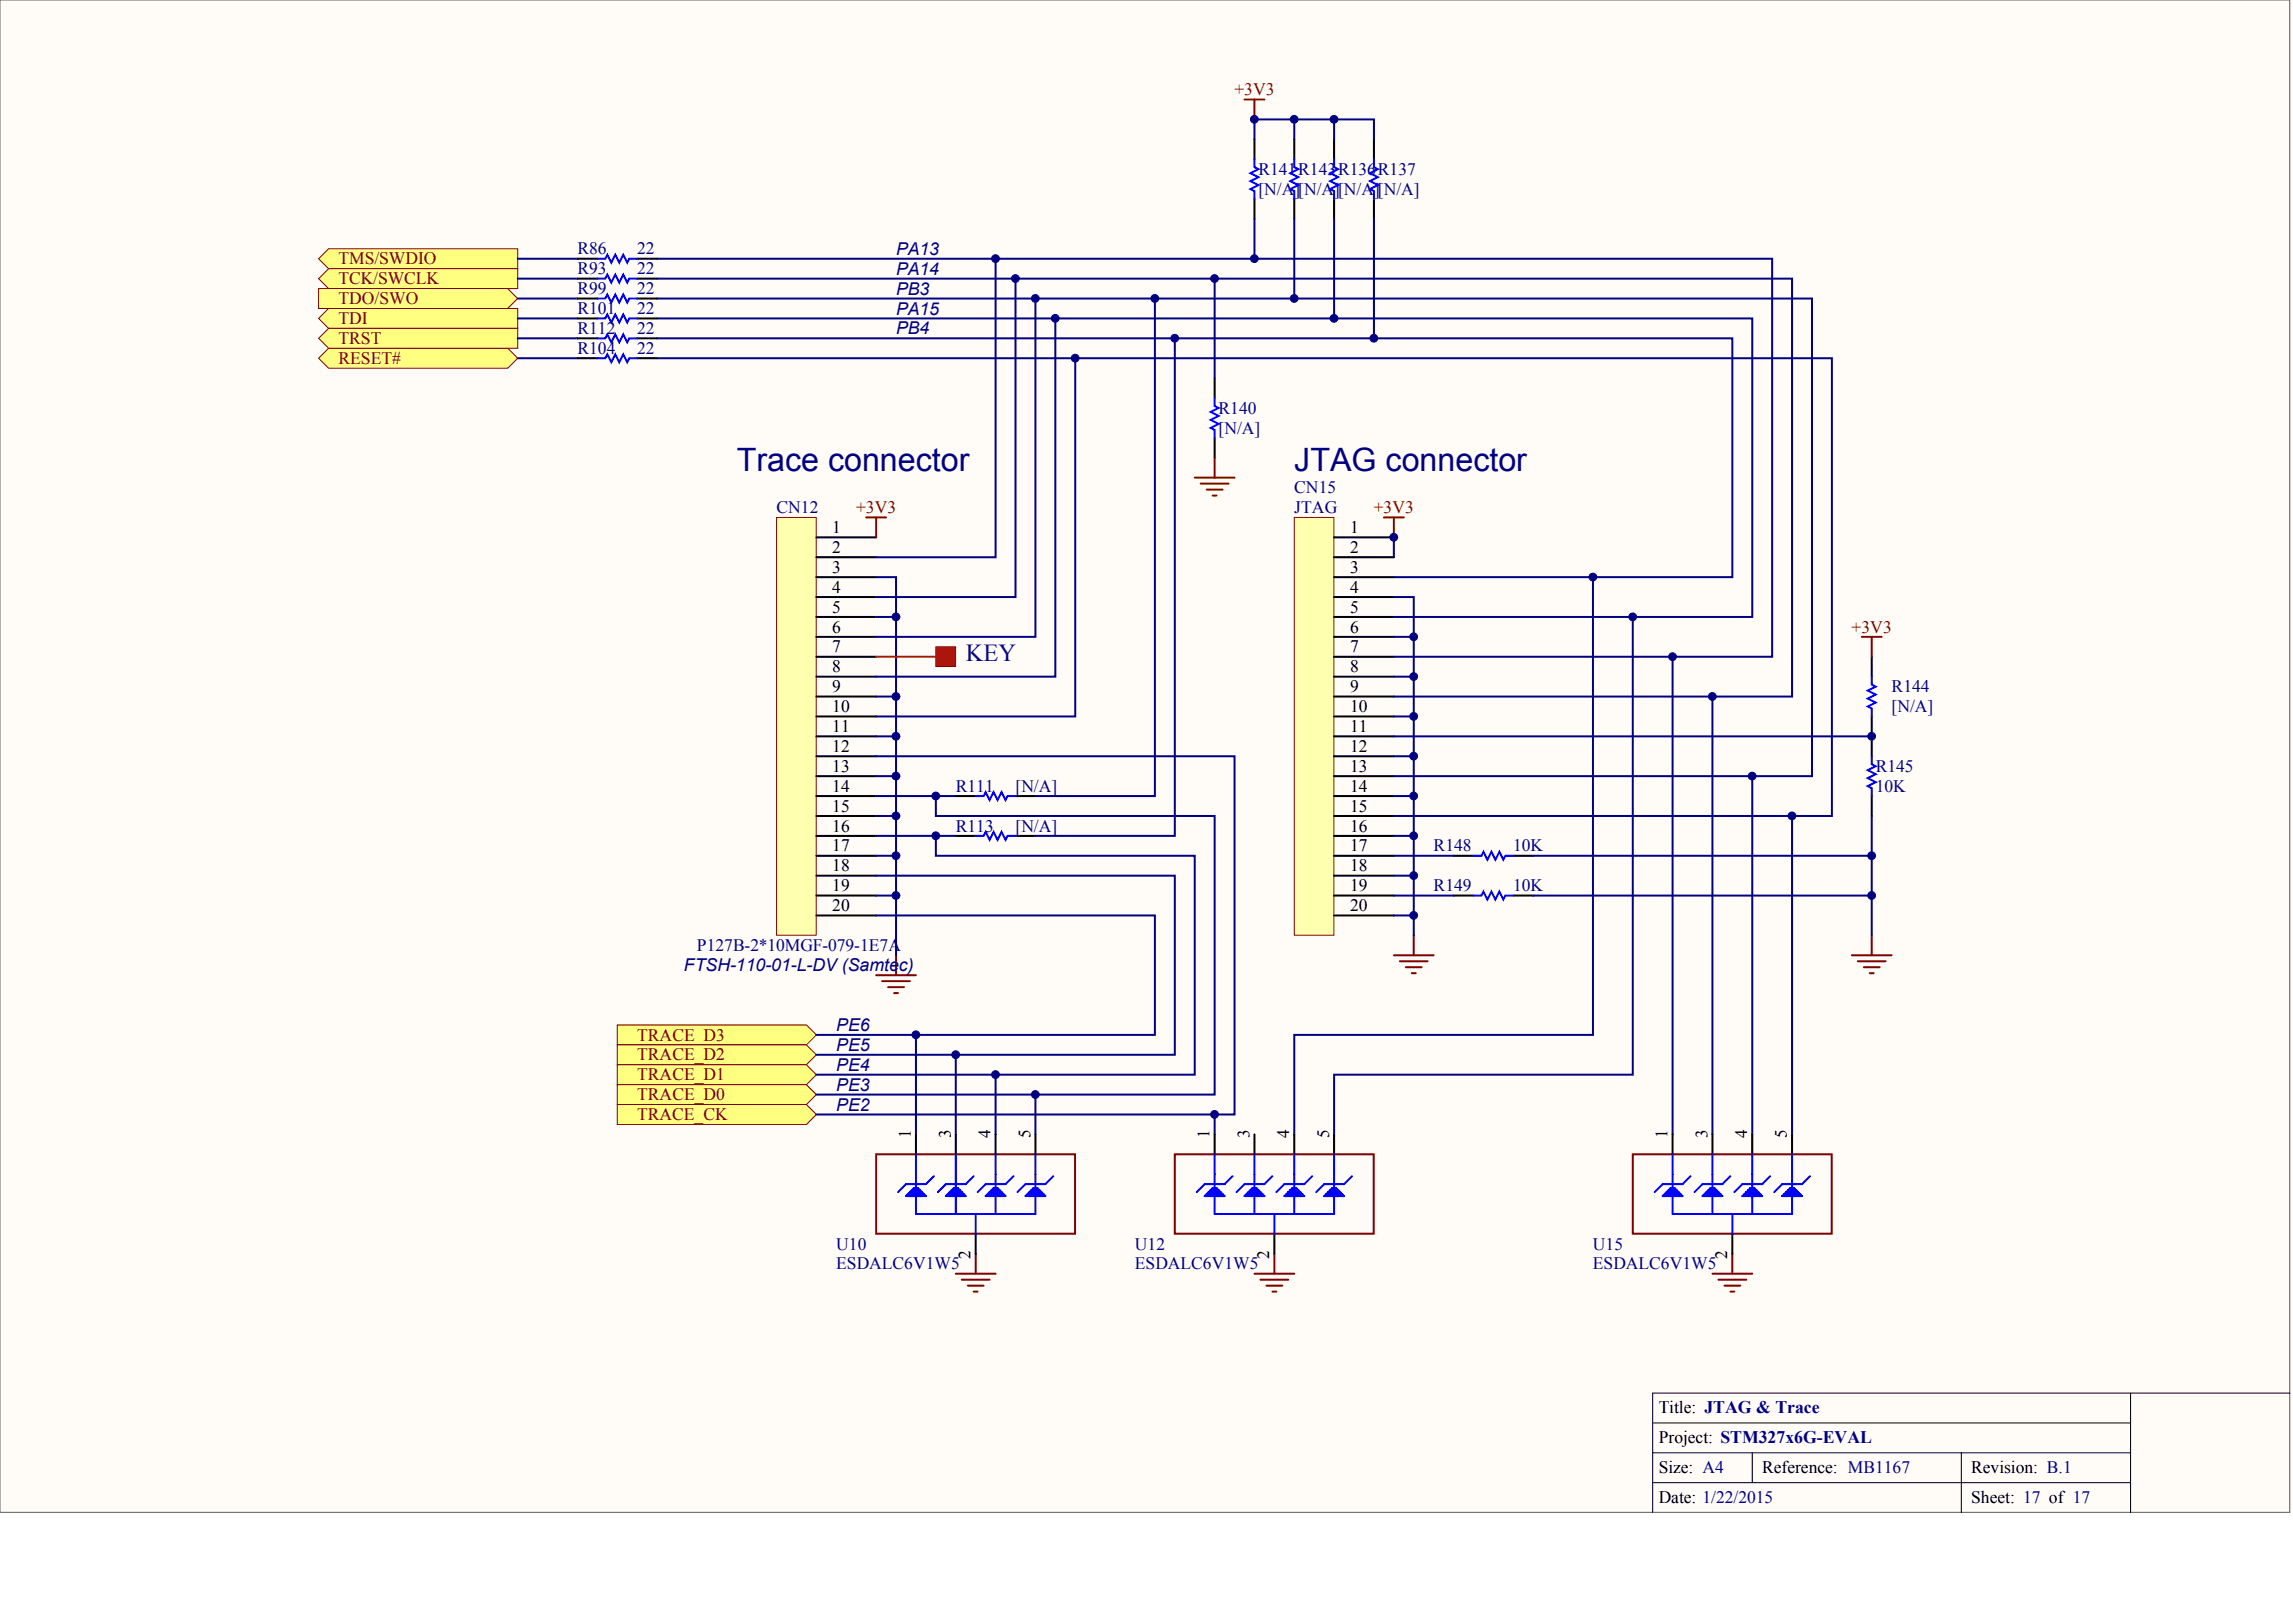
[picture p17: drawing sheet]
<svg xmlns="http://www.w3.org/2000/svg" width="840mm" height="594mm" viewBox="0 0 840 594" stroke-linecap="round" stroke-linejoin="round" font-family="sans-serif">
<defs><g id="words">
<g font-size="11.8" fill="#000080">
<text x="269.8" y="172.4">Trace connector</text>
<text x="473.9" y="172.4">JTAG connector</text>
</g>
<text font-size="9" fill="#0c0087" x="353.6" y="241.8">KEY</text>
<g font-size="6.5" fill="#000080">
<text x="328.1" y="93.3">PA13</text>
<text x="328.1" y="100.6">PA14</text>
<text x="328.1" y="107.9">PB3</text>
<text x="328.1" y="115.1">PA15</text>
<text x="328.1" y="122.4">PB4</text>
<text x="250.4" y="355.5">FTSH-110-01-L-DV (Samtec)</text>
<text x="306.2" y="377.4">PE6</text>
<text x="306.2" y="384.7">PE5</text>
<text x="306.2" y="392">PE4</text>
<text x="306.2" y="399.2">PE3</text>
<text x="306.2" y="406.5">PE2</text>
</g>
<g font-size="6.4" fill="#800000">
<text x="452" y="34.9">+3V3</text>
<text x="123.9" y="96.8">TMS/SWDIO</text>
<text x="123.9" y="104.1">TCK/SWCLK</text>
<text x="123.9" y="111.3">TDO/SWO</text>
<text x="123.9" y="118.6">TDI</text>
<text x="123.9" y="125.9">TRST</text>
<text x="123.9" y="133.2">RESET#</text>
<text x="313.4" y="187.8">+3V3</text>
<text x="503" y="187.8">+3V3</text>
<text x="678" y="231.5">+3V3</text>
<text x="233.3" y="380.9">TRACE_D3</text>
<text x="233.3" y="388.2">TRACE_D2</text>
<text x="233.3" y="395.4">TRACE_D1</text>
<text x="233.3" y="402.7">TRACE_D0</text>
<text x="233.3" y="410">TRACE_CK</text>
</g>
<g font-size="6.4" fill="#000080">
<text x="460.8" y="64">R141R143R136R137</text>
<text x="460.8" y="71.3">[N/A][N/A][N/A][N/A]</text>
<text x="211.4" y="93.1">R86</text>
<text x="233.3" y="93.1">22</text>
<text x="211.4" y="100.4">R93</text>
<text x="233.3" y="100.4">22</text>
<text x="211.4" y="107.7">R99</text>
<text x="233.3" y="107.7">22</text>
<text x="211.4" y="115">R101</text>
<text x="233.3" y="115">22</text>
<text x="211.4" y="122.3">R112</text>
<text x="233.3" y="122.3">22</text>
<text x="211.4" y="129.6">R104</text>
<text x="233.3" y="129.6">22</text>
<text x="446.2" y="151.4">R140</text>
<text x="446.2" y="158.7">[N/A]</text>
<text x="473.9" y="180.5">CN15</text>
<text x="284.4" y="187.8">CN12</text>
<text x="473.9" y="187.8">JTAG</text>
<text x="692.6" y="253.4">R144</text>
<text x="692.6" y="260.7">[N/A]</text>
<text x="686.8" y="282.5">R145</text>
<text x="350" y="289.8">R111</text>
<text x="371.8" y="289.8">[N/A]</text>
<text x="686.8" y="289.8">10K</text>
<text x="350" y="304.4">R113</text>
<text x="371.8" y="304.4">[N/A]</text>
<text x="525" y="311.7">R148</text>
<text x="554.1" y="311.7">10K</text>
<text x="525" y="326.2">R149</text>
<text x="554.1" y="326.2">10K</text>
<text x="255.2" y="348.1">P127B-2*10MGF-079-1E7A</text>
<text x="306.2" y="457.4">U10</text>
<text x="415.6" y="457.4">U12</text>
<text x="583.3" y="457.4">U15</text>
<text x="306.2" y="464.7">ESDALC6V1W5</text>
<text x="415.6" y="464.7">ESDALC6V1W5</text>
<text x="583.3" y="464.7">ESDALC6V1W5</text>
</g>
<g font-size="6.4">
<text x="304.8" y="195.1">1</text>
<text x="494.3" y="195.1">1</text>
<text x="304.8" y="202.4">2</text>
<text x="494.3" y="202.4">2</text>
<text x="304.8" y="209.7">3</text>
<text x="494.3" y="209.7">3</text>
<text x="304.8" y="217">4</text>
<text x="494.3" y="217">4</text>
<text x="304.8" y="224.3">5</text>
<text x="494.3" y="224.3">5</text>
<text x="304.8" y="231.5">6</text>
<text x="494.3" y="231.5">6</text>
<text x="304.8" y="238.8">7</text>
<text x="494.3" y="238.8">7</text>
<text x="304.8" y="246.1">8</text>
<text x="494.3" y="246.1">8</text>
<text x="304.8" y="253.4">9</text>
<text x="494.3" y="253.4">9</text>
<text x="304.8" y="260.7">10</text>
<text x="494.3" y="260.7">10</text>
<text x="304.8" y="268">11</text>
<text x="494.3" y="268">11</text>
<text x="304.8" y="275.2">12</text>
<text x="494.3" y="275.2">12</text>
<text x="304.8" y="282.5">13</text>
<text x="494.3" y="282.5">13</text>
<text x="304.8" y="289.8">14</text>
<text x="494.3" y="289.8">14</text>
<text x="304.8" y="297.1">15</text>
<text x="494.3" y="297.1">15</text>
<text x="304.8" y="304.4">16</text>
<text x="494.3" y="304.4">16</text>
<text x="304.8" y="311.7">17</text>
<text x="494.3" y="311.7">17</text>
<text x="304.8" y="319">18</text>
<text x="494.3" y="319">18</text>
<text x="304.8" y="326.2">19</text>
<text x="494.3" y="326.2">19</text>
<text x="304.8" y="333.5">20</text>
<text x="494.3" y="333.5">20</text>
<text x="607.3" y="517.1">Title: JTAG &amp; Trace</text>
<text x="607.3" y="528">Project: STM327x6G-EVAL</text>
<text x="607.3" y="539.1">Size: A4</text>
<text x="645.3" y="539.1">Reference: MB1167</text>
<text x="721.8" y="539.1">Revision: B.1</text>
<text x="607.3" y="550.2">Date: 1/22/2015</text>
<text x="721.8" y="550.2">Sheet: 17 of 17</text>
</g>
<g font-size="6.3">
<text x="333.5" y="416.7" transform="rotate(-90 333.5 416.7)">1</text>
<text x="348.1" y="416.7" transform="rotate(-90 348.1 416.7)">3</text>
<text x="362.7" y="416.7" transform="rotate(-90 362.7 416.7)">4</text>
<text x="377.3" y="416.7" transform="rotate(-90 377.3 416.7)">5</text>
<text x="442.9" y="416.7" transform="rotate(-90 442.9 416.7)">1</text>
<text x="457.5" y="416.7" transform="rotate(-90 457.5 416.7)">3</text>
<text x="472.1" y="416.7" transform="rotate(-90 472.1 416.7)">4</text>
<text x="486.6" y="416.7" transform="rotate(-90 486.6 416.7)">5</text>
<text x="610.6" y="416.7" transform="rotate(-90 610.6 416.7)">1</text>
<text x="625.2" y="416.7" transform="rotate(-90 625.2 416.7)">3</text>
<text x="639.7" y="416.7" transform="rotate(-90 639.7 416.7)">4</text>
<text x="654.3" y="416.7" transform="rotate(-90 654.3 416.7)">5</text>
<text x="355.4" y="460.8" transform="rotate(-90 355.4 460.8)">2</text>
<text x="464.8" y="460.8" transform="rotate(-90 464.8 460.8)">2</text>
<text x="632.5" y="460.8" transform="rotate(-90 632.5 460.8)">2</text>
</g>
</g></defs>
<path d="M0 0h838.4v553.6h-838.4z" fill="#fffcf8" stroke="#696969" stroke-width=".37"/>
<path d="M780.1 509.9v43.7M838.5 509.9h-233.3v43.7M605.2 520.9h174.9M605.2 531.8h174.9M641.6 531.8v10.9M718.2 531.8v21.8M605.2 542.7h174.9" fill="none" stroke="#000" stroke-width=".37"/>
<path d="M284.4 189.4h14.5v152.9h-14.5z" fill="#ffffb0" stroke="#800000" stroke-width=".37"/>
<g fill="none" stroke="#000" stroke-width=".73">
<path d="M459.3 51v7.3M473.9 51v7.3M488.5 51v7.3M459.3 72.9v7.2M473.9 72.9v7.2M488.5 72.9v7.2M444.8 138.4v7.3M444.8 160.3v7.3M298.9 196.7h21.9M298.9 204h21.9M298.9 211.3h21.9M298.9 218.5h21.9"/>
<path d="M298.9 225.8h21.9M298.9 233.1h21.9M298.9 240.4h21.9M298.9 247.7h21.9M298.9 255h21.9M685.4 240.4v7.3M298.9 262.3h21.9M298.9 269.5h21.9M298.9 276.8h21.9M685.4 262.3v7.2M298.9 284.1h21.9M298.9 291.4h21.9"/>
<path d="M298.9 298.7h21.9M298.9 306h21.9M298.9 313.2h21.9M298.9 320.5h21.9M298.9 327.8h21.9M298.9 335.1h21.9"/>
</g>
<path d="M473.9 43.7v7.3M320.8 211.3h7.3v116.5h-7.3M320.8 225.8h7.3M320.8 255h7.3M320.8 269.5h7.3M320.8 298.7h7.3M320.8 284.1h7.3M320.8 291.4h29.2M320.8 313.2h7.3M328.1 327.8v21.9" fill="none" stroke="#000080" stroke-width=".73"/>
<path d="M320.8 357h14.6M323 359.1h10.2M328.1 349.7v7.3M325.2 361.3h5.8M327.4 363.5h1.4" fill="none" stroke="#800000" stroke-width=".73"/>
<path d="M459.3 58.3v2.9l1.5 .7-2.9 1.5 2.9 1.4-2.9 1.5 2.9 1.5-2.9 1.4 1.4 .7v3M473.9 58.3v2.9l1.5 .7-2.9 1.5 2.9 1.4-2.9 1.5 2.9 1.5-2.9 1.4 1.4 .7v3M488.5 58.3v2.9l1.5 .7-3 1.5 3 1.4-3 1.5 3 1.5-3 1.4 1.5 .7v3M444.8 145.7v2.9l1.4 .7-2.9 1.5 2.9 1.5-2.9 1.4 2.9 1.5-2.9 1.4 1.5 .8v2.9M685.4 247.7v2.9l1.4 .7-2.9 1.5 2.9 1.4-2.9 1.5 2.9 1.5-2.9 1.4 1.5 .7v3" fill="none" stroke="#00f" stroke-width=".73"/>
<path d="M473.9 189.4h14.5v152.9h-14.5z" fill="#ffffb0" stroke="#800000" stroke-width=".37"/>
<g fill="none" stroke="#000" stroke-width=".73">
<path d="M488.5 196.7h21.9M488.5 204h21.9M488.5 211.3h21.9M488.5 218.5h21.9M488.5 225.8h21.9M488.5 233.1h21.9M488.5 240.4h21.9M488.5 247.7h21.9M488.5 255h21.9M488.5 262.3h21.9M488.5 269.5h21.9M488.5 276.8h21.9"/>
<path d="M685.4 269.5v7.3M350 291.4h7.3M371.8 291.4h7.3M488.5 284.1h21.9M488.5 291.4h21.9M488.5 298.7h21.9M685.4 291.4v7.3M350 306h7.3M371.8 306h7.3M488.5 306h21.9M488.5 313.2h21.9M532.2 313.2h7.3"/>
<path d="M554.1 313.2h7.3M488.5 320.5h21.9M488.5 327.8h21.9M488.5 335.1h21.9M532.2 327.8h7.3M554.1 327.8h7.3"/>
</g>
<g fill="none" stroke="#000080" stroke-width=".73">
<path d="M510.4 196.7v7.3M510.4 218.5h7.3v116.6h-7.3M510.4 233.1h7.3M510.4 247.7h7.3M510.4 276.8h7.3M510.4 262.3h7.3M510.4 269.5h175M510.4 291.4h7.3M685.4 298.7v14.5M320.8 306h29.2M510.4 306h7.3M510.4 313.2h21.8"/>
<path d="M510.4 320.5h7.3M510.4 327.8h21.8M517.7 335.1v7.3"/>
</g>
<path d="M510.4 349.7h14.6M512.6 351.9h10.2M514.7 354h5.9M516.9 356.2h1.5M517.7 342.4v7.3M678.1 349.7h14.5M680.3 351.9h10.2M682.4 354h5.9M684.6 356.2h1.5M685.4 342.4v7.3" fill="none" stroke="#800000" stroke-width=".73"/>
<path d="M685.4 276.8v2.9l1.4 .8-2.9 1.4 2.9 1.5-2.9 1.4 2.9 1.5-2.9 1.4 1.5 .8v2.9M357.3 291.4h2.9l.7-1.5 1.5 2.9 1.4-2.9 1.5 2.9 1.4-2.9 1.5 2.9 .7-1.4h2.9M357.3 306h2.9l.7-1.5 1.5 2.9 1.4-2.9 1.5 2.9 1.4-2.9 1.5 2.9 .7-1.4h2.9M539.5 313.2h3l.7-1.4 1.4 2.9 1.5-2.9 1.5 2.9 1.4-2.9 1.5 2.9 .7-1.5h2.9M539.5 327.8h3l.7-1.4 1.4 2.9 1.5-2.9 1.5 2.9 1.4-2.9 1.5 2.9 .7-1.5h2.9" fill="none" stroke="#00f" stroke-width=".73"/>
<g fill="#ffff80" stroke="#800000" stroke-width=".37">
<path d="M116.7 116.6l3.6-3.7h69.3v7.3h-69.3z" fill-rule="evenodd"/>
<path d="M116.7 131.1l3.6-3.6h65.6l3.7 3.6-3.7 3.7h-65.6z" fill-rule="evenodd"/>
<path d="M226 375.2h69.3l3.6 3.6-3.6 3.7h-69.3z" fill-rule="evenodd"/>
<path d="M226 382.5h69.3l3.6 3.6-3.6 3.6h-69.3z" fill-rule="evenodd"/>
<path d="M226 389.7h69.3l3.6 3.7-3.6 3.6h-69.3z" fill-rule="evenodd"/>
<path d="M226 397h69.3l3.6 3.7-3.6 3.6h-69.3z" fill-rule="evenodd"/>
<path d="M226 404.3h69.3l3.6 3.6-3.6 3.7h-69.3z" fill-rule="evenodd"/>
<path d="M116.7 123.8l3.6-3.6h69.3v7.3h-69.3z" fill-rule="evenodd"/>
<path d="M116.7 94.7l3.6-3.6h69.3v7.2h-69.3z" fill-rule="evenodd"/>
<path d="M116.7 102l3.6-3.7h69.3v7.3h-69.3z" fill-rule="evenodd"/>
<path d="M116.7 105.6h69.2l3.7 3.7-3.7 3.6h-69.2z" fill-rule="evenodd"/>
</g>
<path d="M459.3 80.1v14.6M473.9 80.1v29.2h-94.8M488.5 80.1v36.5M371.8 102h284.4v153h-145.8M386.4 116.6h255.2v109.2h-131.2M422.9 109.3v182.1h-43.8M444.8 102v36.4M473.9 109.3h189.6v174.8h-153.1M342.7 291.4v7.3h102.1v102h-145.9M320.8 320.5h109.4v65.6h-131.3" fill="none" stroke="#000080" stroke-width=".73"/>
<path d="M437.5 174.8h14.5M439.6 177h10.3M441.8 179.2h5.9M444.8 167.6v7.2M444 181.4h1.5" fill="none" stroke="#800000" stroke-width=".73"/>
<path d="M320.8 240.4h21.9" fill="none" stroke="#f00" stroke-width=".73"/>
<path d="M342.7 236.8h7.2v7.2h-7.2z" fill="#f00" stroke="#800000" stroke-width=".37"/>
<g fill="none" stroke="#000080" stroke-width=".73">
<path d="M459.3 51v-7.3h29.2v7.3M488.5 43.7h14.6v7.3M189.6 94.7h21.8M240.6 94.7h124v109.3h-43.8M364.6 94.7h284.3v145.7h-138.5M503.1 80.1v43.7M189.6 116.6h21.8M189.6 102h21.8M189.6 109.3h21.8M240.6 116.6h145.8v131.1h-65.6M240.6 109.3h138.5v123.8h-58.3M240.6 102h131.2v116.5h-51"/>
<path d="M189.6 131.1h21.8M189.6 123.8h21.8M240.6 131.1h153.1v131.2h-72.9M240.6 123.8h189.6v182.2h-51.1M393.7 131.1h277.1v167.6h-160.4M430.2 123.8h204.1v87.5h-123.9M583.3 211.3v167.5h-109.4v36.4M597.9 225.8v167.6h-109.4v21.8M612.4 240.4v174.8M627 255v160.2M320.8 276.8h131.2v131.1h-153.1M641.6 284.1v131.1"/>
<path d="M656.2 298.7v116.5M342.7 306v7.2h94.8v80.2h-138.6M561.4 313.2h124v29.2M320.8 335.1h102.1v43.7h-124M561.4 327.8h124M335.4 378.8v36.4M350 386.1v29.1M364.6 393.4v21.8M379.1 400.7v14.5M444.8 407.9v7.3"/>
</g>
<g fill="none" stroke="#000" stroke-width=".73">
<path d="M503.1 51v7.3M503.1 72.9v7.2M211.4 94.7h7.3M233.3 94.7h7.3M211.4 102h7.3M211.4 109.3h7.3M211.4 116.6h7.3M233.3 102h7.3M233.3 109.3h7.3M233.3 116.6h7.3M211.4 123.8h7.3M211.4 131.1h7.3"/>
<path d="M233.3 123.8h7.3M233.3 131.1h7.3M335.4 415.2v7.3M350 415.2v7.3M364.6 415.2v7.3M379.1 415.2v7.3M444.8 415.2v7.3M459.3 415.2v7.3M473.9 415.2v7.3M488.5 415.2v7.3M612.4 415.2v7.3M627 415.2v7.3"/>
<path d="M641.6 415.2v7.3M656.2 415.2v7.3M357.3 451.7v7.2M466.6 451.7v7.2M634.3 451.7v7.2"/>
</g>
<g fill="none" stroke="#00f" stroke-width=".73">
<path d="M503.1 58.3v2.9l1.4 .7-2.9 1.5 2.9 1.4-2.9 1.5 2.9 1.5-2.9 1.4 1.5 .7v3M218.7 94.7h2.9l.8-1.5 1.4 3 1.5-3 1.5 3 1.4-3 1.5 3 .7-1.5h2.9M218.7 102h2.9l.8-1.5 1.4 2.9 1.5-2.9 1.5 2.9 1.4-2.9 1.5 2.9 .7-1.4h2.9M218.7 109.3h2.9l.8-1.5 1.4 2.9 1.5-2.9 1.5 2.9 1.4-2.9 1.5 2.9 .7-1.4h2.9M218.7 116.6h2.9l.8-1.5 1.4 2.9 1.5-2.9 1.5 2.9 1.4-2.9 1.5 2.9 .7-1.4h2.9M218.7 123.8h2.9l.8-1.4 1.4 2.9 1.5-2.9 1.5 2.9 1.4-2.9 1.5 2.9 .7-1.5h2.9M218.7 131.1h2.9l.8-1.4 1.4 2.9 1.5-2.9 1.5 2.9 1.4-2.9 1.5 2.9 .7-1.5h2.9M332.5 437.1h5.8M333.2 437.8v-1.4h4.4v1.4M333.9 437.8v-2.2h2.9v2.2M334.7 434.9l-3 2.9h7.3l-2.9-2.9M334.7 434.9h1.4"/>
<path d="M334.7 434.9v2.9M335.4 422.5v21.9h43.7v-21.9M336.1 434.9v2.9M341.9 430.5l-2.9 2.9h-7.3l-2.9 3M347.1 437.1h5.8M347.8 437.8v-1.4h4.4v1.4M348.5 437.8v-2.2h2.9v2.2M349.2 434.9h1.5M349.2 434.9l-2.9 2.9h7.3l-2.9-2.9M349.2 434.9v2.9M350 422.5v21.9M350.7 434.9v2.9"/>
<path d="M356.5 430.5l-2.9 2.9h-7.3l-2.9 3M361.6 437.1h5.9M362.4 437.8v-1.4h4.3v1.4M363.1 437.8v-2.2h2.9v2.2M363.8 434.9h1.5M363.8 434.9l-2.9 2.9h7.3l-2.9-2.9M363.8 434.9v2.9M364.6 422.5v21.9M365.3 434.9v2.9M371.1 430.5l-2.9 2.9h-7.3l-2.9 3M376.2 437.1h5.9M376.9 437.8v-1.4h4.4v1.4"/>
<path d="M377.7 437.8v-2.2h2.9v2.2M378.4 434.9h1.5M378.4 434.9l-2.9 2.9h7.3l-2.9-2.9M378.4 434.9v2.9M379.9 434.9v2.9M385.7 430.5l-2.9 2.9h-7.3l-2.9 3M441.8 437.1h5.9M442.6 437.8v-1.4h4.3v1.4M443.3 437.8v-2.2h2.9v2.2M444 434.9h1.5M444 434.9l-2.9 2.9h7.3l-2.9-2.9M444 434.9v2.9"/>
<path d="M444.8 422.5v21.9h43.7v-21.9M445.5 434.9v2.9M451.3 430.5l-2.9 2.9h-7.3l-2.9 3M456.4 437.1h5.9M457.1 437.8v-1.4h4.4v1.4M457.9 437.8v-2.2h2.9v2.2M458.6 434.9h1.5M458.6 434.9l-2.9 2.9h7.3l-2.9-2.9M458.6 434.9v2.9M459.3 422.5v21.9M460.1 434.9v2.9M465.9 430.5l-2.9 2.9h-7.3l-2.9 3"/>
<path d="M471 437.1h5.8M471.7 437.8v-1.4h4.4v1.4M472.5 437.8v-2.2h2.9v2.2M473.2 434.9h1.4M473.2 434.9l-2.9 2.9h7.3l-3-2.9M473.2 434.9v2.9M473.9 422.5v21.9M474.6 434.9v2.9M480.5 430.5l-2.9 2.9h-7.3l-2.9 3M485.6 437.1h5.8M486.3 437.8v-1.4h4.4v1.4M487 437.8v-2.2h3v2.2"/>
<path d="M487.8 434.9h1.4M487.8 434.9l-2.9 2.9h7.2l-2.9-2.9M487.8 434.9v2.9M489.2 434.9v2.9M495.1 430.5l-3 2.9h-7.2l-3 3M609.5 437.1h5.9M610.3 437.8v-1.4h4.3v1.4M611 437.8v-2.2h2.9v2.2M611.7 434.9h1.5M611.7 434.9l-2.9 2.9h7.3l-2.9-2.9M611.7 434.9v2.9M612.4 422.5v21.9h43.8v-21.9"/>
<path d="M613.2 434.9v2.9M619 430.5l-2.9 2.9h-7.3l-2.9 3M624.1 437.1h5.8M624.8 437.8v-1.4h4.4v1.4M625.6 437.8v-2.2h2.9v2.2M626.3 434.9h1.5M626.3 434.9l-2.9 2.9h7.3l-2.9-2.9M626.3 434.9v2.9M627 422.5v21.9M627.8 434.9v2.9M633.6 430.5l-2.9 2.9h-7.3l-2.9 3M638.7 437.1h5.8"/>
<path d="M639.4 437.8v-1.4h4.4v1.4M640.2 437.8v-2.2h2.9v2.2M640.9 434.9h1.4M640.9 434.9l-2.9 2.9h7.3l-3-2.9M640.9 434.9v2.9M641.6 422.5v21.9M642.3 434.9v2.9M648.2 430.5l-2.9 2.9h-7.3l-3 3M653.3 437.1h5.8M654 437.8v-1.4h4.4v1.4M654.7 437.8v-2.2h3v2.2M655.5 434.9h1.4"/>
<path d="M655.5 434.9l-3 2.9h7.3l-2.9-2.9M655.5 434.9v2.9M656.9 434.9v2.9M662.8 430.5l-3 2.9h-7.3l-2.9 3M357.3 444.4v7.3M466.6 444.4v7.3M634.3 444.4v7.3"/>
</g>
<g fill="none" stroke="#800000" stroke-width=".73">
<path d="M455.7 36.4h7.3M459.3 36.4v7.3M317.2 189.4h7.3M320.8 189.4v7.3M506.7 189.4h7.3M510.4 189.4v7.3M681.7 233.1h7.3M685.4 233.1v7.3M320.8 422.5h72.8v29.1h-72.8zM430.2 422.5h72.8v29.1h-72.8zM597.9 422.5h72.8v29.1h-72.8zM357.3 458.9v7.3"/>
<path d="M466.6 458.9v7.3M634.3 458.9v7.3M350 466.2h14.6M352.2 468.4h10.2M354.3 470.6h5.9M356.5 472.8h1.5M459.3 466.2h14.6M461.5 468.4h10.2M463.7 470.6h5.8M465.9 472.8h1.5M627 466.2h14.6M629.2 468.4h10.2"/>
<path d="M631.4 470.6h5.8M633.6 472.8h1.4"/>
</g>
<g fill="#000080" stroke="#000080" stroke-width=".37">
<circle cx="328.1" cy="327.8" r="1.42"/>
<circle cx="328.1" cy="313.2" r="1.42"/>
<circle cx="328.1" cy="298.6" r="1.42"/>
<circle cx="328.1" cy="284.1" r="1.42"/>
<circle cx="328.1" cy="269.5" r="1.42"/>
<circle cx="328.1" cy="254.9" r="1.42"/>
<circle cx="328.1" cy="225.8" r="1.42"/>
<circle cx="335.4" cy="378.8" r="1.42"/>
<circle cx="342.6" cy="305.9" r="1.42"/>
<circle cx="342.6" cy="291.4" r="1.42"/>
<circle cx="349.9" cy="386.1" r="1.42"/>
<circle cx="364.5" cy="393.3" r="1.42"/>
<circle cx="364.5" cy="94.7" r="1.42"/>
<circle cx="371.8" cy="102" r="1.42"/>
<circle cx="379.1" cy="400.6" r="1.42"/>
<circle cx="379.1" cy="109.2" r="1.42"/>
<circle cx="386.4" cy="116.5" r="1.42"/>
<circle cx="393.7" cy="131.1" r="1.42"/>
<circle cx="422.8" cy="109.2" r="1.42"/>
<circle cx="430.1" cy="123.8" r="1.42"/>
<circle cx="444.7" cy="407.9" r="1.42"/>
<circle cx="444.7" cy="102" r="1.42"/>
<circle cx="459.3" cy="94.7" r="1.42"/>
<circle cx="459.3" cy="43.7" r="1.42"/>
<circle cx="473.9" cy="109.2" r="1.42"/>
<circle cx="473.9" cy="43.7" r="1.42"/>
<circle cx="488.5" cy="116.5" r="1.42"/>
<circle cx="488.5" cy="43.7" r="1.42"/>
<circle cx="503" cy="123.8" r="1.42"/>
<circle cx="510.3" cy="196.7" r="1.42"/>
<circle cx="517.6" cy="335.1" r="1.42"/>
<circle cx="517.6" cy="320.5" r="1.42"/>
<circle cx="517.6" cy="305.9" r="1.42"/>
<circle cx="517.6" cy="291.4" r="1.42"/>
<circle cx="517.6" cy="276.8" r="1.42"/>
<circle cx="517.6" cy="262.2" r="1.42"/>
<circle cx="517.6" cy="247.6" r="1.42"/>
<circle cx="517.6" cy="233.1" r="1.42"/>
<circle cx="583.2" cy="211.2" r="1.42"/>
<circle cx="597.8" cy="225.8" r="1.42"/>
<circle cx="612.4" cy="240.4" r="1.42"/>
<circle cx="627" cy="254.9" r="1.42"/>
<circle cx="641.6" cy="284.1" r="1.42"/>
<circle cx="656.2" cy="298.6" r="1.42"/>
<circle cx="685.3" cy="327.8" r="1.42"/>
<circle cx="685.3" cy="313.2" r="1.42"/>
<circle cx="685.3" cy="269.5" r="1.42"/>
</g>
<use href="#words"/>
</svg>
